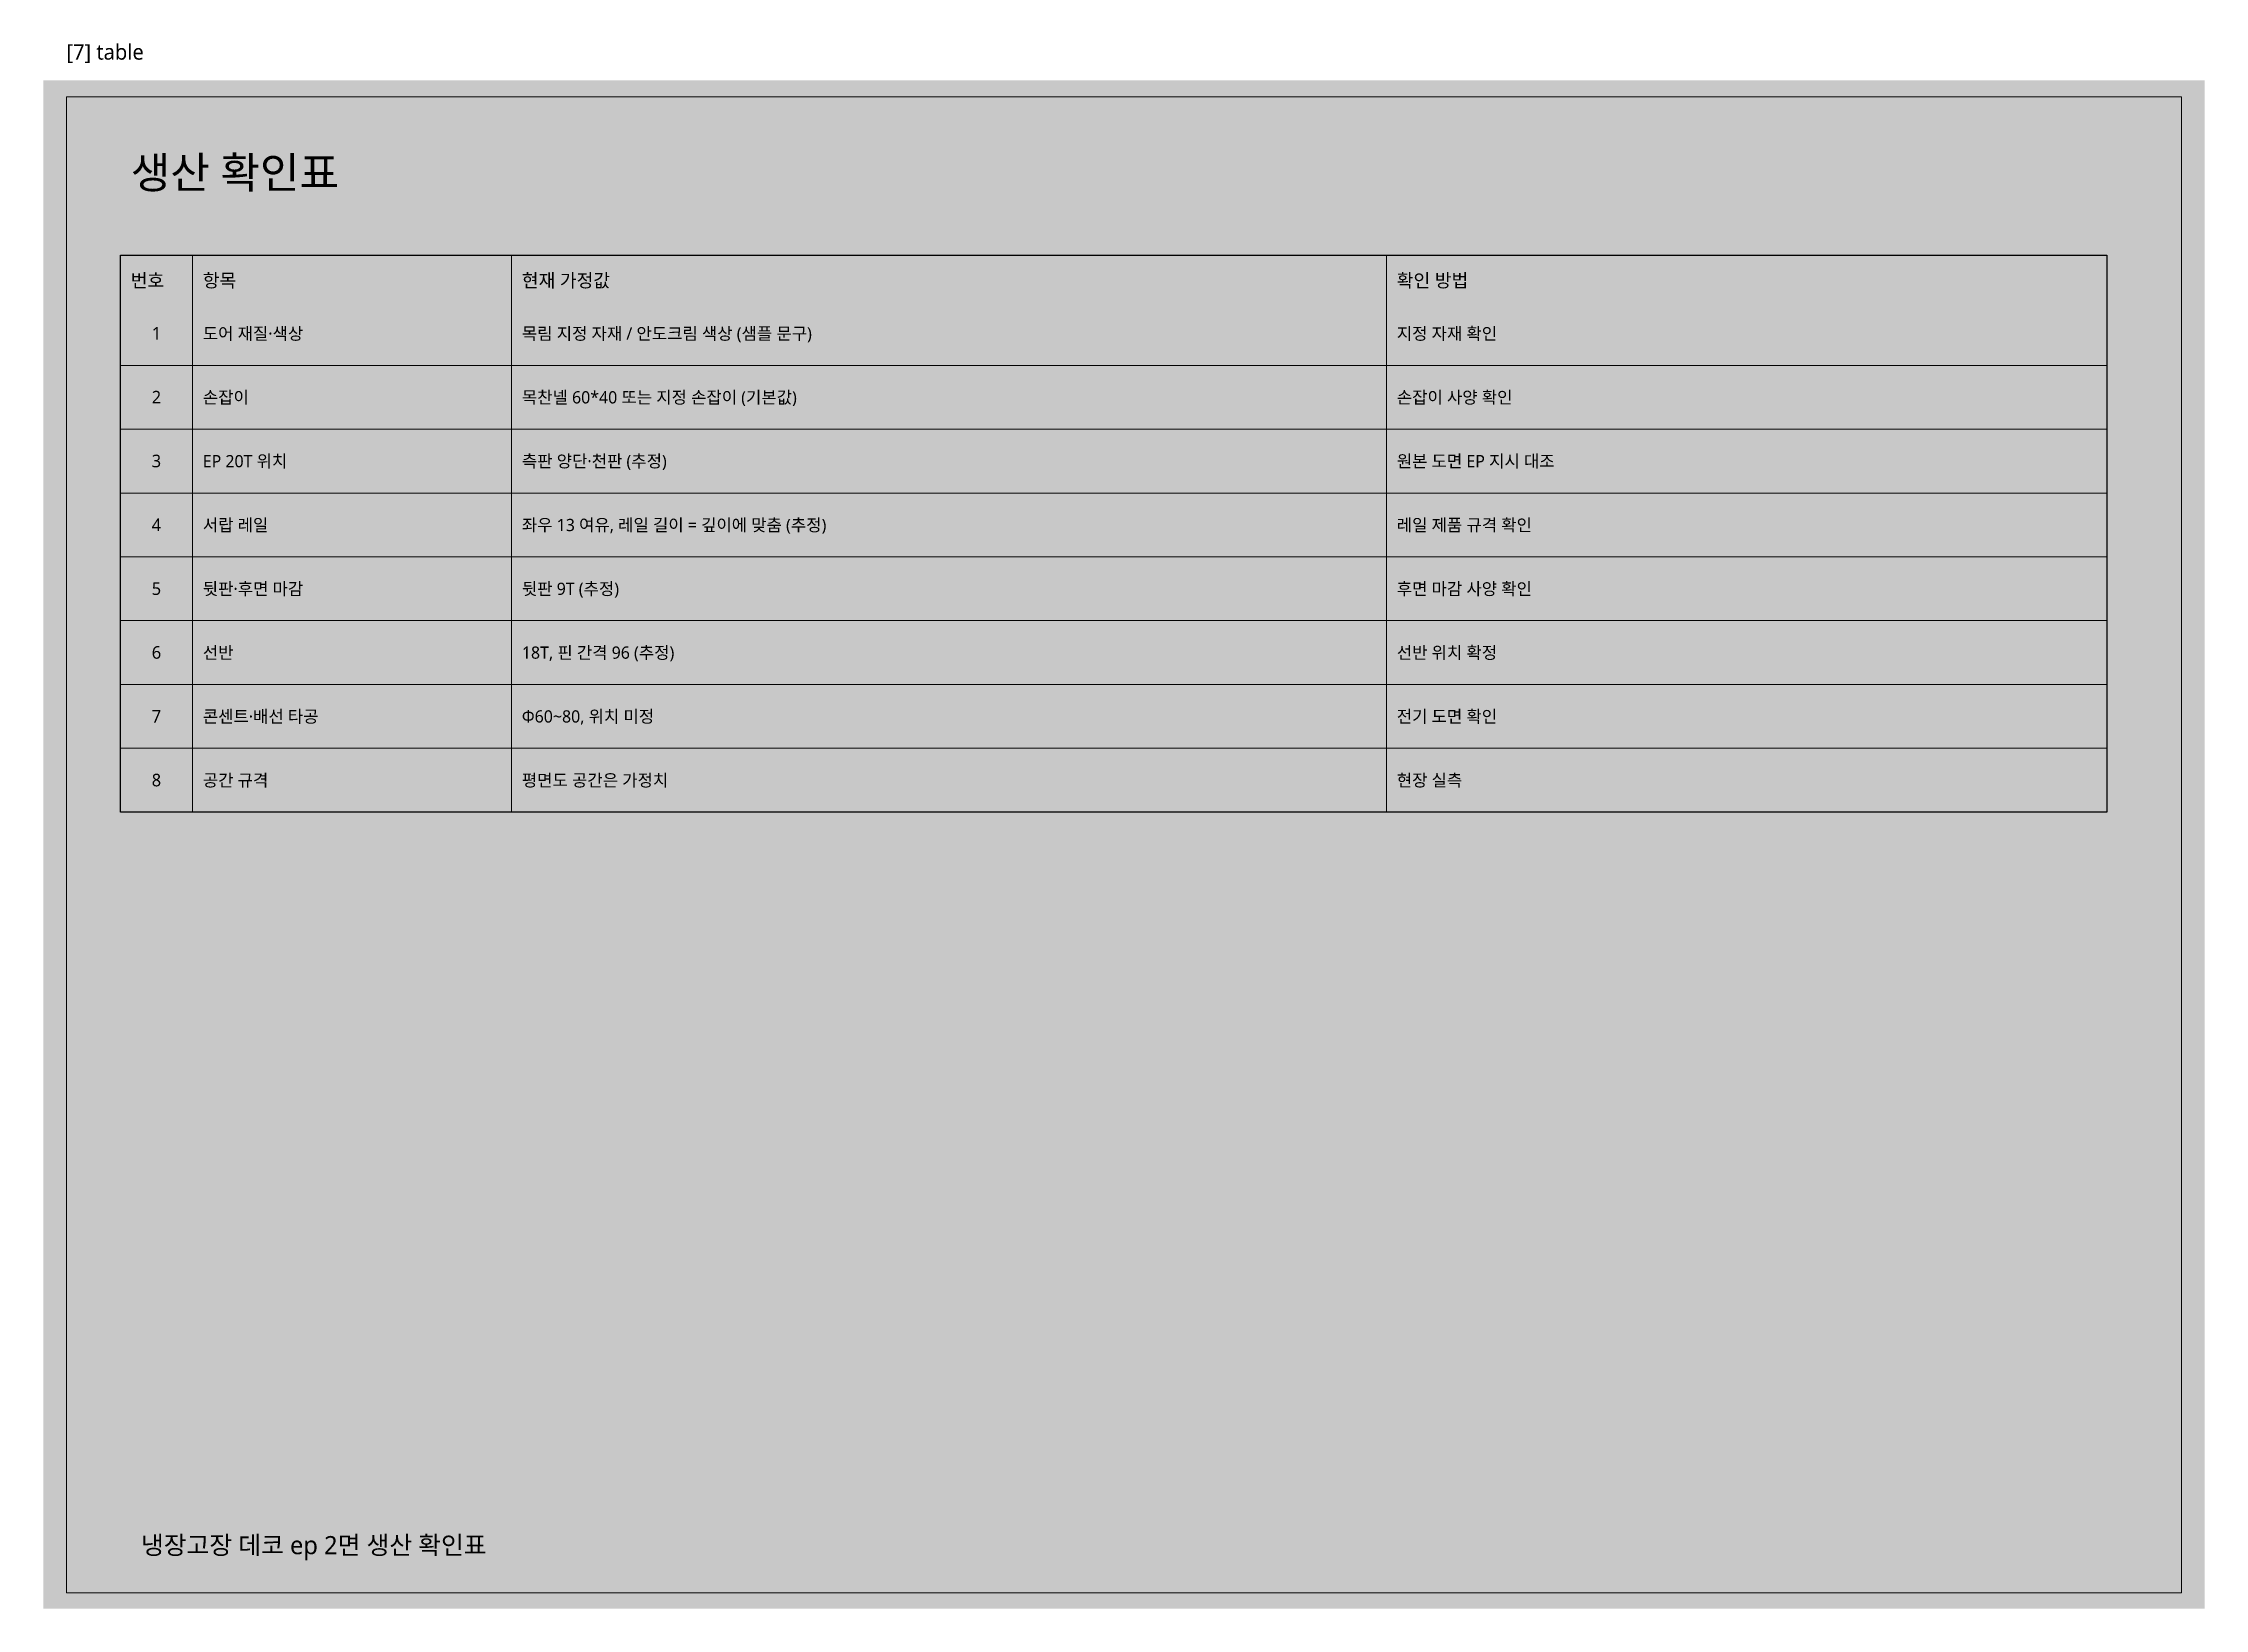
# Model space of a CAD drawing. Header units: millimetres. Extents: x 0 to 3420, y 0 to 304.
# Drawn here: x 3000 to 3420, y 0 to 304.2 of the extents above; entities that cross this region are included whole.
import ezdxf
from ezdxf.enums import TextEntityAlignment as Align

# ---------------------------------------------------------------- set-up
doc = ezdxf.new("R2010")
doc.units = ezdxf.units.MM
for name, color, linetype, lineweight, true_color in [('BG', 7, 'Continuous', 0, 0xffffff), ('FRAME', 7, 'Continuous', 100, 0x000000), ('NOTE_BLUE', 7, 'Continuous', 9, 0x0000ff), ('NOTE_RED', 7, 'Continuous', 25, 0xde0038), ('SHEET_FRAME_INFO', 7, 'Continuous', 0, 0x5a5a5a), ('TEXT', 7, 'Continuous', 13, 0x000000)]:
    doc.layers.add(name, color=color, linetype=linetype, lineweight=lineweight, true_color=true_color)
doc.styles.add('MALGUN', font='malgun.ttf')

msp = doc.modelspace()

# ---------------------------------------------------------------- linework, layer by layer
at = {"layer": 'BG', "lineweight": 0, "true_color": 0xffffff}
msp.add_solid([(3000, 0), (3420, 0), (3000, 297), (3420, 297)], dxfattribs=at)
at = {"layer": 'FRAME', "lineweight": 13, "true_color": 0x000000}
for p, q in [((3029, 263), (3029, 154.8)), ((3091, 263), (3091, 154.8)), ((3261, 263), (3261, 154.8)), ((3015, 241.6), (3401, 241.6)), ((3015, 229.2), (3401, 229.2)), ((3015, 216.8), (3401, 216.8)), ((3015, 204.4), (3401, 204.4)), ((3015, 192), (3401, 192)), ((3015, 179.6), (3401, 179.6)), ((3015, 167.2), (3401, 167.2))]:
    msp.add_line(p, q, dxfattribs=at)
msp.add_lwpolyline([(3004.5, 293.8), (3415.5, 293.8), (3415.5, 3.1), (3004.5, 3.1)], close=True, dxfattribs=at)
at = {"layer": 'FRAME', "lineweight": 25, "true_color": 0x000000}
msp.add_lwpolyline([(3015, 263), (3401, 263), (3401, 154.8), (3015, 154.8)], close=True, dxfattribs=at)
at = {"layer": 'FRAME', "lineweight": 0, "true_color": 0x555555}
msp.add_solid([(3015, 263), (3401, 263), (3015, 254), (3401, 254)], dxfattribs=at)

# ---------------------------------------------------------------- texts
at = {"layer": 'NOTE_BLUE', "true_color": 0x0000ff, "style": 'MALGUN'}
for s, p in [('지정 자재 확인', (3263, 246.6)), ('손잡이 사양 확인', (3263, 234.2)), ('원본 도면 EP 지시 대조', (3263, 221.8)), ('레일 제품 규격 확인', (3263, 209.4)), ('후면 마감 사양 확인', (3263, 197)), ('선반 위치 확정', (3263, 184.6)), ('전기 도면 확인', (3263, 172.2)), ('현장 실측', (3263, 159.8))]:
    msp.add_text(s, height=2.376, dxfattribs=at).set_placement(p)
at = {"layer": 'NOTE_RED', "true_color": 0xde0038, "style": 'MALGUN'}
for s, p in [('목림 지정 자재 / 안도크림 색상 (샘플 문구)', (3093, 246.6)), ('목찬넬 60*40 또는 지정 손잡이 (기본값)', (3093, 234.2)), ('측판 양단·천판 (추정)', (3093, 221.8)), ('좌우 13 여유, 레일 길이 = 깊이에 맞춤 (추정)', (3093, 209.4)), ('뒷판 9T (추정)', (3093, 197)), ('18T, 핀 간격 96 (추정)', (3093, 184.6)), ('Φ60~80, 위치 미정', (3093, 172.2)), ('평면도 공간은 가정치', (3093, 159.8))]:
    msp.add_text(s, height=2.376, dxfattribs=at).set_placement(p)
at = {"layer": 'SHEET_FRAME_INFO', "true_color": 0x5a5a5a, "style": 'MALGUN'}
msp.add_text('[7] table', height=3, dxfattribs=at).set_placement((3004.5, 301))
at = {"layer": 'TEXT', "true_color": 0x000000, "style": 'MALGUN'}
for s, height, p in [('생산 확인표', 6.12, (3017, 276)), ('도어 재질·색상', 2.376, (3031, 246.6)), ('손잡이', 2.376, (3031, 234.2)), ('EP 20T 위치', 2.376, (3031, 221.8)), ('서랍 레일', 2.376, (3031, 209.4)), ('뒷판·후면 마감', 2.376, (3031, 197)), ('선반', 2.376, (3031, 184.6)), ('콘센트·배선 타공', 2.376, (3031, 172.2)), ('공간 규격', 2.376, (3031, 159.8)), ('냉장고장 데코 ep 2면 생산 확인표', 3.528, (3019, 10.6))]:
    msp.add_text(s, height=height, dxfattribs=at).set_placement(p)
at = {"layer": 'TEXT', "true_color": 0xffffff, "style": 'MALGUN'}
for s, p in [('번호', (3017, 256.8)), ('항목', (3031, 256.8)), ('현재 가정값', (3093, 256.8)), ('확인 방법', (3263, 256.8))]:
    msp.add_text(s, height=2.592, dxfattribs=at).set_placement(p)
at = {"layer": 'TEXT', "true_color": 0x000000, "style": 'MALGUN'}
for s, p in [('1', (3022, 246.6)), ('2', (3022, 234.2)), ('3', (3022, 221.8)), ('4', (3022, 209.4)), ('5', (3022, 197)), ('6', (3022, 184.6)), ('7', (3022, 172.2)), ('8', (3022, 159.8))]:
    msp.add_text(s, height=2.448, dxfattribs=at).set_placement(p, align=Align.CENTER)

doc.saveas('drawing.dxf')
